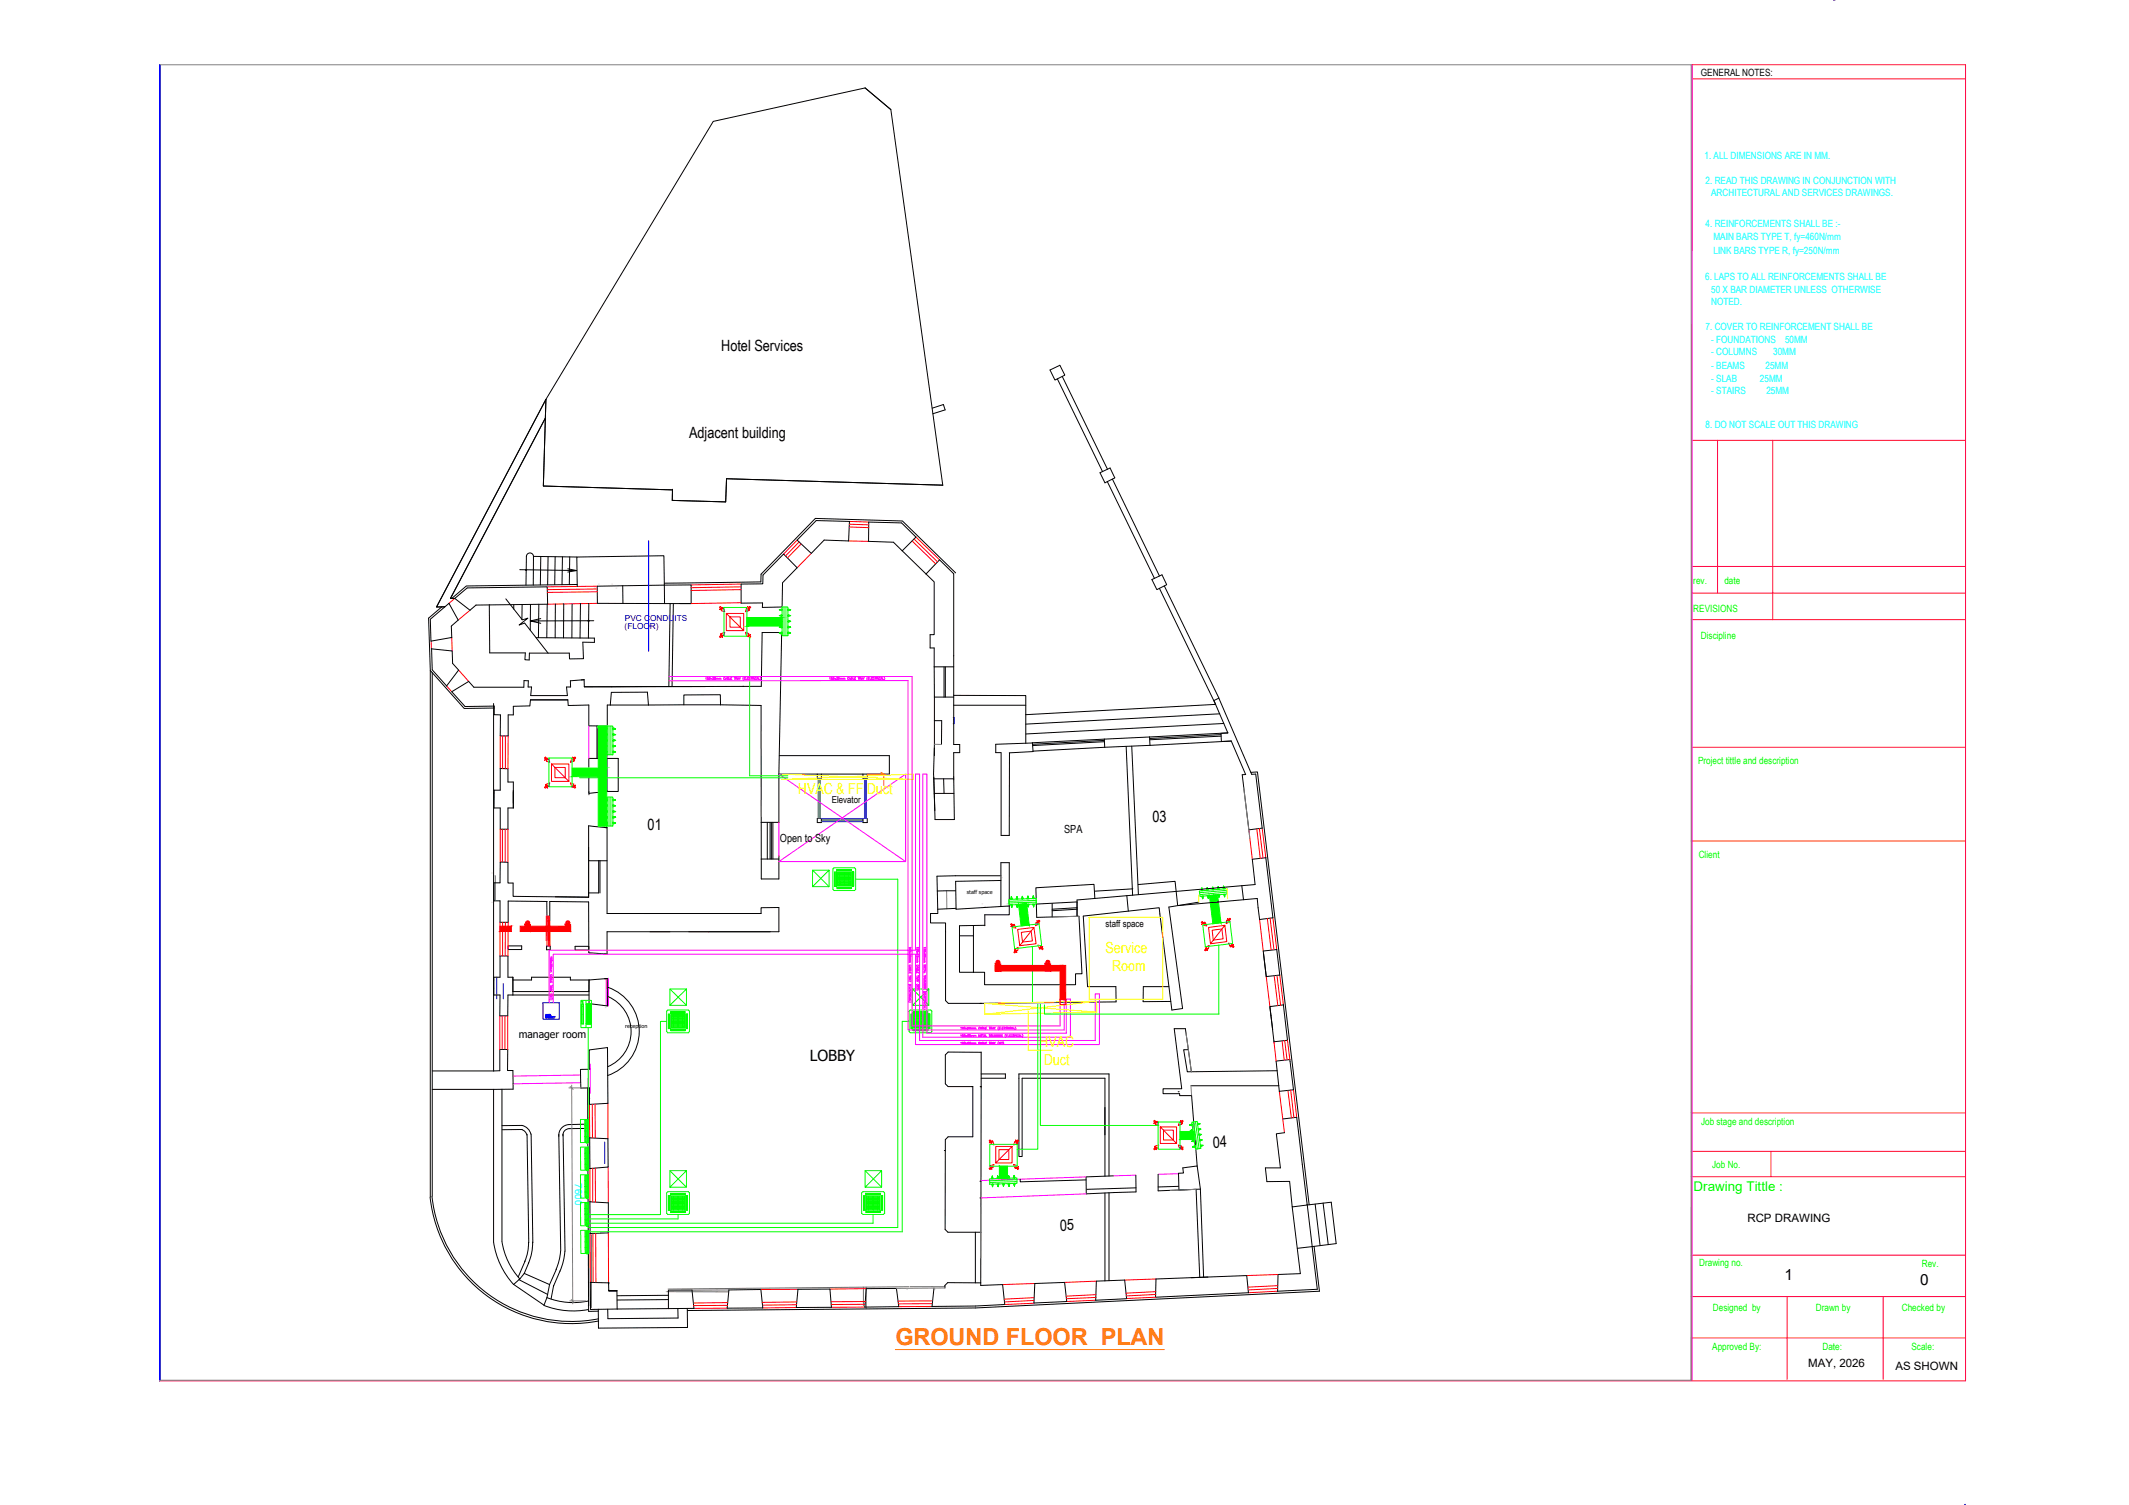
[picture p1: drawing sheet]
<svg xmlns="http://www.w3.org/2000/svg" width="420mm" height="297mm" viewBox="0 0 420 297" stroke-linecap="round" stroke-linejoin="round" font-family="sans-serif">
<defs><g id="words">
<text font-size="4.6" fill="#ff7f00" x="176.7" y="265.4">GROUND FLOOR PLAN</text>
<g font-size="3.1">
<text x="142.3" y="69.2">Hotel Services</text>
<text x="136" y="86.4">Adjacent building</text>
<text x="127.8" y="163.9">01</text>
<text x="227.4" y="162.2">03</text>
<text x="239.4" y="226.5" transform="rotate(-3 239.4 226.5)">04</text>
<text x="209.2" y="242.9" transform="rotate(-2 209.2 242.9)">05</text>
</g>
<g font-size="3" fill="#ff0">
<text x="157.5" y="156.8">HVAC &amp; FF Duct</text>
<text x="218.2" y="188.1">Service</text>
<text x="219.5" y="191.7">Room</text>
<text x="205.1" y="206.6">HVAC</text>
<text x="206" y="210.2">Duct</text>
</g>
<g font-size="3">
<text x="159.8" y="209.4">LOBBY</text>
<text x="352.2" y="252.6">1</text>
<text x="379" y="253.6">0</text>
</g>
<text font-size="2.6" fill="#0f0" x="334.2" y="235.1">Drawing Tittle :</text>
<g font-size="2.3">
<text x="344.8" y="241.1">RCP DRAWING</text>
<text x="356.8" y="269.8">MAY, 2026</text>
<text x="374.1" y="270.4">AS SHOWN</text>
</g>
<g font-size="2.2">
<text x="153.9" y="166.2">Open to Sky</text>
<text x="210" y="164.4">SPA</text>
</g>
<text font-size="2.1" x="102.4" y="204.9">manager room</text>
<text font-size="2" x="335.7" y="15.1">GENERAL NOTES:</text>
<g font-size="2" fill="#0ff">
<text x="336.4" y="31.3">1. ALL DIMENSIONS ARE IN MM.</text>
<text x="336.6" y="36.2">2. READ THIS DRAWING IN CONJUNCTION WITH</text>
<text x="337.7" y="38.7">ARCHITECTURAL AND SERVICES DRAWINGS.</text>
<text x="336.6" y="44.9">4. REINFORCEMENTS SHALL BE :-</text>
<text x="338.2" y="47.5">MAIN BARS TYPE T, fy=460N/mm</text>
<text x="338.2" y="50.2">LINK BARS TYPE R, fy=250N/mm</text>
<text x="336.5" y="55.3">6. LAPS TO ALL REINFORCEMENTS SHALL BE</text>
<text x="337.7" y="57.7">50 X BAR DIAMETER UNLESS OTHERWISE</text>
<text x="336.6" y="65.2">7. COVER TO REINFORCEMENT SHALL BE</text>
<text x="337.7" y="60.2">NOTED.</text>
<text x="337.7" y="67.6">- FOUNDATIONS</text>
<text x="337.7" y="70.1">- COLUMNS</text>
<text x="349.9" y="70.1">30MM</text>
<text x="352.3" y="67.6">50MM</text>
<text x="337.7" y="72.9">- BEAMS</text>
<text x="337.7" y="75.3">- SLAB</text>
<text x="337.7" y="77.8">- STAIRS</text>
<text x="347.3" y="75.3">25MM</text>
<text x="348.4" y="72.9">25MM</text>
<text x="348.6" y="77.8">25MM</text>
<text x="336.6" y="84.5">8. DO NOT SCALE OUT THIS DRAWING</text>
</g>
<g font-size="2" fill="#0f0">
<text x="334.2" y="115.2">rev.</text>
<text x="340.3" y="115.2">date</text>
<text x="334.2" y="120.8">REVISIONS</text>
<text x="335.7" y="126">Discipline</text>
<text x="335.1" y="150.7">Project tittle and description</text>
<text x="335.2" y="169.3">Client</text>
<text x="335.7" y="222.1">Job stage and description</text>
<text x="337.9" y="230.5">Job No.</text>
<text x="335.3" y="249.9">Drawing no.</text>
<text x="379.3" y="250">Rev.</text>
<text x="338" y="258.7">Designed by</text>
<text x="358.4" y="258.7">Drawn by</text>
<text x="375.3" y="258.7">Checked by</text>
<text x="337.9" y="266.4">Approved By:</text>
<text x="359.7" y="266.4">Date:</text>
<text x="377.2" y="266.4">Scale:</text>
</g>
<text font-size="2" fill="#00bfff" x="113.5" y="233.6" transform="rotate(90 113.5 233.6)">7600</text>
<g font-size="1.9">
<text x="164.2" y="158.5">Elevator</text>
<text x="218.2" y="183">staff space</text>
</g>
<g font-size="1.6" fill="#00f">
<text x="123.3" y="124.2">(FLOOR)</text>
<text x="123.3" y="122.5">PVC CONDUITS</text>
</g>
<g font-size="1.1">
<text x="190.8" y="176.5">staff space</text>
<text x="123.4" y="203">reception</text>
</g>
</g></defs>
<!-- layer: Exterior Walls_Pen_No__61 -->
<path d="M116.3 156.3v.5M97.7 172.8v4.7M251.4 205.4v.5M116.2 243.2v14.5M116.7 243.7v14.4M120.1 253.1v.3M131.6 254.9l12.2 .1M143.8 254.6l-11.9 .1M170.4 254v3.7M170.9 254v4.2M186.5 254l-54.6 .4" fill="none" stroke="#6a6a6a" stroke-width=".2"/>
<!-- layer: Exterior Walls -->
<path d="M97.7 172.8v4.7M194 178.4h4.9M197.8 173.2v5.3M116.2 243.2v14.5M141.6 254.4v.5M179.7 254h4.3" fill="none" stroke="#fff" stroke-width=".2"/>
<g fill="#fff" stroke="#fff" stroke-width=".2">
<path d="M131.9 254.4l9.7 .5h-10zM131.9 254.4l9.7 .5v-.5z"/>
<path d="M197.3 173.8l.5 4.7h-.5zM197.3 173.8l.5 4.7v-5.3z"/>
<path d="M179.1 254.5l4.9-.5 .6 .5zM179.1 254.5l4.9-.5h-4.3z"/>
<path d="M194.5 178.9l4.4-.5v.5zM194 178.4l.5 .5 4.4-.5z"/>
<path d="M97.2 172.3l.5 5.2-.5 .6zM97.2 172.3l.5 5.2v-4.7z"/>
<path d="M116.2 243.2l.5 .5v14.4zM116.2 243.2v14.5l.5 .4z"/>
</g>
<g fill="none" stroke="#dcdcdc" stroke-width=".2">
<path d="M97.2 172.3h.1M97.2 178.1h.1M97.7 177.5h.1M97.7 172.8h.1M194 178.4h.1M194.5 178.9h.1M197.3 173.8h.1M197.3 178.5h.1M197.8 178.5h.1M197.8 173.2h.1M198.9 178.4h.1M198.9 178.9h.1"/>
<path d="M116.2 243.2h.1M116.2 257.7h.1M116.7 258.1h.1M116.7 243.7h.1M131.6 254.9h.1M131.9 254.4h.1M141.6 254.9h.1M141.6 254.4h.1M179.1 254.5h.1M179.7 254h.1M184 254h.1M184.6 254.5h.1"/>
</g>
<!-- layer: ArchiCAD Doors_Pen_No__1_Pen_No__6 -->
<path d="M188.2 141.6v1.2M98 192.9v4.2M99.3 194.1v3M119.3 225.4v4.3" fill="none" stroke="#00f" stroke-width=".2"/>
<!-- layer: ArchiCAD Doors_Pen_No__1 -->
<path d="M117.5 116.1h4.3M188.3 141.6v1.2M119.6 193.1v5.8M116.1 211v4.6" fill="none" stroke="#fff" stroke-width=".2"/>
<g fill="#fff" stroke="#fff" stroke-width=".2">
<path d="M116.1 211h.4v5.8zM116.1 211v4.6l.4 1.2z"/>
<path d="M119.6 193.1h.5v4.5zM119.6 193.1v5.8l.5-1.3z"/>
<path d="M118.3 115.3h2.6l-3.4 .8zM117.5 116.1h4.3l-.9-.8z"/>
<path d="M188.2 141.6l.1 1.2zM188.2 141.6l.1 1.2z"/>
</g>
<g fill="none" stroke="#dcdcdc" stroke-width=".2">
<path d="M117.5 116.1h.1M118.3 115.3h.1M120.9 115.3h.1M121.8 116.1h.1M188.2 141.6h.1M188.2 142.8h.1M188.3 142.8h.1M188.3 141.6h.1M119.6 193.1h.1M119.6 198.9h.1M120.1 197.6h.1M120.1 193.1h.1"/>
<path d="M116.1 211h.1M116.1 215.6h.1M116.5 216.8h.1M116.5 211h.1"/>
</g>
<!-- layer: ArchiCAD Doors_Pen_No__1_Pen_No__95 -->
<path d="M119.6 193.1v5.4M120.1 193.1v5.4M116.1 211v3.7M116.5 210v5.8" fill="none" stroke="#f0f" stroke-width=".2"/>
<!-- layer: New_A_Doors_Pen_No__7 -->
<path d="M100.3 186.7h2.7v.7h-2.7zM107.9 186.7h.7v.8h-.7zM113.5 186.8h2.7v.7h-2.7z" fill="none" stroke="#000" stroke-width=".2"/>
<!-- layer: ArchiCAD Doors_Pen_No__1_Pen_No__44 -->
<path d="M188.2 153.4v.6" fill="none" stroke="#029e21" stroke-width=".2"/>
<!-- layer: New_0_Pen_No__7 -->
<g fill="none" stroke="#000" stroke-width=".2">
<path d="M170.7 17.4l5.1 4.2M207.2 73l2-.9 .9 1.9-1.9 1zM208.7 74.8l8.9 18.3M209.6 74.3l9 18.3M107.2 95.9l25.5 .8M132.7 98.8l10.5 .3M143.4 94.5l42.7 1.3M184 80.6l2.2-.8 .3 1.1-2.4 .8M217.1 93.3l2-.9 .9 1.9-1.9 1zM218.5 95l9.3 19.2M219.5 94.6l9.3 19.1M87.2 119.8l-2.6 2.2"/>
<path d="M92.2 116l-2.5 2.1 3.1 2.3 1.1-1M105.3 109.8l8.5 .1M113.9 115.4l-21.9 .3-2.8 2.4M150.2 114.9l-19.1 .2M154.3 119.8l-3.8 .1M178.1 108.7l4.7 4.6M188.2 113.2v33.7h1.2v1.6h-1.2l.1 13.3h-3.8l-.2-8.4M188.6 113.1l-10.5-10.3-17.2-.5-10.7 11M227.3 114.4l2-.9 1 1.9-2 1zM228.8 116.1l11.1 22.9-37.5 2.1M229.8 115.7l10.7 22.1M84.9 132.3v104"/>
<path d="M85 126.5l-.1-4.3 3.7-3.1 1.8 3.3-1.3 1.2 .1 2.2-4.1 .7M85.2 128.1l4 .4 .1 2.4 1.2 1.3-2.4 3.2-2.8-3.2zM85.3 132.8v103.3M97.4 138.9v72.5M105.8 125.9h11.5v.9l-2.3-.1 .1 3.3h-2.7v-1.1h-7.9l-.1 1.4-.8-.1 .1-1.3h-7.1M120.4 139.1l.3-2.4 7.1-.1 .2 2.5M127.6 135.5l-6.9 .1M128 139.1h-8.2v4.2M135 139.1v-1.9l7.2-.1v2M142.2 139.1h-14.2M142.2 139.1l8 .1v34.3h3.5v-4.6M146.8 135.5h.1"/>
<path d="M150.2 135.5l-34.9 .1v-1.4l-2.7 .2v1.2h-.8l.2 1.7h-7.3l.2-1.7h-.7l.1-1.2-.9-.1v1.3h-9.9l-1-1.1-3.3 2 2.6 2.9h5.7v1.7h1.3l-.1 4.1h1.6v-4.1h1v-1.7l3.3-.1 .1-1.2h7.4v1.1l4.1-.1v4.2M154.3 125.1h.1M154.3 124.8l-.6 28M183.6 127.9h.8v3.7M184.4 131.6v6M184.4 131.6h3.8M184.4 137.6l-.1 15.8M184.4 137.6h3.8M186.3 131.6v6M186.6 131.6v6M188.2 137.2l14.2 .1v3.8M188.2 139.2h14.2"/>
<path d="M97.5 156h1.2v-4.3h1.5v2.6h1.1v5.2h-1.1v4.2h-1.5v-4.2h-1.2M116.2 149.7v6.9l3.6-.4M118.2 149.7h.1M119.8 149.7h2.2v6.5h-2.2zM119.8 156.2l-.5 .1M153.7 152.8v9.5h-3.5M153.8 149.1h21.7v3.7h-21.8M161.3 152.8v.8h.8v-.8M170.3 152.8v.8h.9v-.8M184.3 153.4l.2 6.6M184.3 153.7h3.9M184.4 156.6h3.9"/>
<path d="M184.4 147.6v1.5M184.4 142.2h1.4v4.7M186.2 153.7l.1 2.9M202.4 141.1v5.6M203.8 146.6l-7.3 .3v1.6h1.1v16.4h1.6v-16.3M203.8 146.6l.1 1.7-4.7 .3M217.9 145.9l.1 1.6M217.9 145.9l-14.2 .7M217.9 146.1l-14.1 .8M217.9 146.4l-14.1 .8M218 147.5l-14.2 .8M222.3 147.3l1.2 29.4"/>
<path d="M223.4 147.3l1.3 29.3M226.9 145.5l-9 .4M226.9 145.5l15.4-.8h-1.3v1.6h2l-16.1 .8M226.9 145.5v1.6M226.9 147.1l-8.9 .4M240.7 140.9l-38.3 2M241 145l-14.1 .8M241 145.3l-14.1 .7M241.5 142.8l-39.1 2.1M245.8 152.9h-.6M247 152.8h.8l1.3 10.6M97.5 174.2h1.2v-4.1l1.5 .1v4.1h1.1v2.6l14.9 .2"/>
<path d="M97.5 177.8h1.2v4.2h1.6v-4.2l7.7 .1M107.9 177.9l.1 3.9M109.6 177l6.6 .1M116.2 169.9h2v6.3h-2M118.4 169.9v6.3M119.3 163.3l.5 .1M119.8 163.4l-3.6-.4v14.1M119.8 163.4v16.9h30.4v-1.1l3.5-.1v4.8h-33.9v4.4M150.2 169.5h3.5M151.4 162.3v7.2M152 162.3v7.2M152.2 162.3v7.2"/>
<path d="M152.5 162.3v7.2M161.3 161.5h.8v.8h-.8zM170.2 161.5h.8M170.3 161.5v.8h.9v-.8M188.6 175.8l-3.6 .1M188.7 179.3l-3.7 .2M197.5 172.8l-12.6 .1 .2 7.4h-1.5M197.5 173.8l-8.9 .1 .1 5.6 10.5-.7v-8.5h-1.7v8.6M216.1 177.3l-.2-2.8-11.5 .7 .2 5.9M223.6 175.4l-7.6 .5M232.5 178.7l15.6-1.4 .5 4.2M245.1 174.8l.3 2.8"/>
<path d="M247.1 169.6l.6 5-35.1 3M249.8 169.3l1.4 11.8M97.4 193.4h.1M97.4 195h.1M97.5 192.9h1.2v-4.2h1.5v4.2h1M97.5 196.4h1.2l-.1 4.1h1.6v-4.1h16M101.2 192.9v3.5M101.2 192.9v2.8h15v-2.3M101.2 193.4h3.7v-.5h7.7v.5h3.6M108.2 181.8h.3v-3.9l7.7 .1v10l3.6 .3M119.3 188.3h.5M119.8 193.1l.1 5.4-3.7-.4v-4.7"/>
<path d="M119.8 193.1l-.5 .1M119.8 193.1l-3.6 .3M120 194.9a9.2 9.2 0 0 1 6.2 8.7 9.2 9.2 0 0 1-6.3 8.7M120 196.7a7.5 7.5 0 0 1 4.5 7 7.5 7.5 0 0 1-4.6 6.8M186.6 183.9v13.6l.6 .5h6.5M249.3 187.7l.6 5M250.6 198.8l.6 4.4M252 187.4l.6 5M253.3 198.3l.8 7-2.7 .3-.8-6.9M85.3 211.4l13.3-.1v-4.2h1.6v4.2h1l.1 3.7h-3.9v30.1M85.3 215h12.2M99.1 215v30"/>
<path d="M116 214.7l.2 44.1h1.9M120 217.8l-.1-11-3.6 .4v3.8l-1.7 .1v3.7l1.7-.1v3.3M192 214.5h.1M192 214.5v9.9h-4.9l-.5 .5-.1 17.8 .6 .5h6.5M193.6 214.5h.1M193.6 214.5v21.9M193.6 207.7l-6.5-.1-.5 .6v5.7l.5 .6h4.9M193.6 207.6v7M193.6 212h4.8v.8h-4.8M218.9 212h-17.8v16.3h.6v-15.5h16.4M251.8 209.4l2.8-.3 .7 6-2.8 .3zM84.9 236.3a28 28 0 0 0 33.2 24.4"/>
<path d="M85.2 236.1a27.7 27.7 0 0 0 32.9 24.2M99.1 222.2l3.9-.1a2.26 2.26 0 0 1 1.8 1.7M102.9 222.9a1.46 1.46 0 0 1 1.1 1.1M103.1 222.9l-4 .1M104 223.9l.4 21.4M104.8 223.8l.4 21.5M110.3 223.9l.4 23M111.1 223.9l.4 23-.3 1.8-.7 2.2M112.3 222.8a1.29 1.29 0 0 0-1.2 1.4M116 221.9l-3.7 .1a2.1 2.1 0 0 0-2 2.3M116 222.7l-3.7 .1M116.4 224.6v6"/>
<path d="M116.4 237.2l.1 6.3M120 224.7v5.6M120.1 237.4v5.9M186.6 227.1h.1M193.6 233.1h.1M193.6 236.4h.1M193.6 236.4l-.1 17.3 4.4-.2 .4 4-5.8 .3-8.6 .1M219.8 232.1l-5.5 .2M219.9 235.4l-5.5 .2M224.2 235.2l-4.4 .2M224.2 234.4l-9.7 .3M232.6 234.1l-4 .2"/>
<path d="M233.4 230.5l2.9-.4 .6 4.6-4.2 .2-.1-3.3 1-.1zM236.1 234.7l-7.5 .3M253.2 220.9l2.7-.4 .3 2.8M255 238.2l1.6 13.2-4.4 .1-.1 3.3 7.9-.3-1-8.5-3 .4M257 229.8l1 8-3 .4-.5-5h-4.5l-.3-2.7M258 237.7l1 8.2M259.5 237.7l1 8.1M261.1 237.4l1 8.3M262.7 237.3l1 8.1M97.4 245.1a15.9 15.9 0 0 0 4 8.4M99.1 245a14.2 14.2 0 0 0 3.5 7.4M101.3 253.5l6.1 4.1 .6-1.5 .5-2.6"/>
<path d="M102.4 252.6l5.7 2.9M103.5 251.3l-.9 1.1-1.2 1.1M103.5 251.3l5 2.2M103.6 248.9l-1.3 3.1M104.3 245.2l-.1 1.7-.7 2.1M104.4 249.2l-.9 2.1M105.1 245.1l-.2 2.5-.6 1.8M107.4 257.7a15.9 15.9 0 0 0 8.7 .8M108 256.1a14.2 14.2 0 0 0 8.1 .7M109.3 253.7l-.5 2.7M109.8 250.5l-1.3 3M110.5 250.8l-1.3 3.1"/>
<path d="M110.6 246.9l-.3 1.9-.6 1.8M116.5 253.1v5.3l20.4-.2M120.1 253.2v1.6h1.7M133.8 258.3v1.8l-13.8 .2-.1-1.9M135.6 258.3l.1 3.7-17.6 .1v-3.7M136.6 254.6l-4.7 .1M150.2 254.5l-6.4 .1M150.5 258.1l-7 .1M163.8 254.4l-6.3 .1M164.1 258l-7 .1M176.9 254.3h-6M177.4 257.9l-6.7 .1"/>
<path d="M192.5 243.2v10M193.5 253.2h-6.5l-.5 .5v.5M204.2 253.3l5.9-.2 .4 3.8-6.5 .3zM216.4 252.9l5.6-.3 .3 3.7-6.1 .3zM228.1 252.4l17.9-.6 .4 3.3-18.4 .9zM260.4 254.8l-67.9 3.3-56.8 .6"/>
</g>
<!-- layer: New_0_Pen_No__1 -->
<g fill="none" stroke="#f00" stroke-width=".2">
<path d="M98.7 145.2v6.5M99.2 145.2v6.5M99.7 145.2v6.5M100.3 145.2l-.1 6.5M98.7 163.7v6.4M99.1 163.7v6.4M99.7 163.7v6.5M100.2 163.7v6.5M116.2 169.9v6.3M246.5 163.8l.6 5.8M248 163.6l.7 5.8M248.5 163.5l.8 5.8"/>
<path d="M249.1 163.4l.7 5.9M98.7 182v6.7M99.2 182v6.7M99.7 182v6.7M100.3 182l-.1 6.7M107.8 180.8v4.8M108 181.8v4.9M108.1 180.8l.1 4.8M108.2 180.8v4.8M108.2 181.8l.1 4.9M108.3 181.8l.1 4.9M108.4 180.8v4.8"/>
<path d="M108.5 181.8v4.9M128.3 183.9h3.9M135.9 183.9h3.9M248.6 181.5l.7 6.2M249.9 192.7l.7 6M250.1 181.3l.8 6.2M250.7 181.2l.7 6.3M251.2 181.1l.8 6.3M251.5 192.6l.7 5.9M252 192.5l.7 5.9M252.6 192.4l.7 5.9M98.6 200.5v6.6"/>
<path d="M99.1 200.5v6.6M99.7 200.5v6.6M100.2 200.5v6.6M116.3 218l.1 6.6M116.9 218v6.6M117.4 217.9l.1 6.7M120 217.8v6.9M251.4 205.6l.4 3.8M253 205.4l.4 3.9M253.5 205.4l.5 3.8M254.1 205.3l.5 3.8M254.2 215.2l.6 5.4"/>
<path d="M254.7 215.1l.7 5.5M116.4 230.6v6.6M117 230.6v6.6M117.5 230.5v6.8M120 230.3l.1 7.1M116.5 243.5v9.6M117 243.5l.1 9.6M117.6 243.4v9.7M120.1 243.3v9.9M143.5 258.2h-6.6M143.6 257.6l-6.7 .1M143.6 257.1l-6.8 .1"/>
<path d="M157.1 258.1h-6.6M157.2 257.5l-6.7 .1M157.2 257h-6.8M157.5 254.5h-7.3M170.7 258h-6.6M170.7 257.4l-6.7 .1M170.8 256.9h-6.8M170.9 254.3l-7.1 .1M183.9 257.9h-6.5M184 257.3h-6.7M184 256.8h-6.8M204 256.7l-5.8 .3"/>
<path d="M204 257.2l-5.7 .3M204.1 256.1l-5.9 .3M204.2 253.3l-6.3 .2M216.2 256.6l-5.7 .3M216.3 255.5l-5.9 .3M216.3 256.1l-5.9 .2M216.4 252.9l-6.3 .2M228 256l-5.7 .3M228.1 255.5l-5.8 .3M228.1 254.9l-5.9 .3M228.1 252.4l-6.1 .2M252.1 254.8l-5.7 .3"/>
<path d="M252.1 254.3l-5.8 .3M252.2 253.7l-5.9 .3M252.2 251.5l-6.2 .3"/>
</g>
<!-- layer: New_0_Pen_No__6 -->
<path d="M116.2 143.3v6.4M119.8 143.3v6.4M153.7 152.8l25 17.3v-17.3l-25 17.3h25M153.7 162.3v6.7M114.6 212.2l-13.4 .2M114.6 213.7l-13.3 .2M214.3 232.3l-20.7 .7M214.4 235.6l-20.8 .8M224.2 231.9l-4.4 .2M232.6 231.6l-4 .2" fill="none" stroke="#f0f" stroke-width=".2"/>
<!-- layer: New_Layer1_Pen_No__7 -->
<g fill="none" stroke="#000" stroke-width=".2">
<path d="M107.7 78.8l-21.6 41h1.7h-1.7l21.6-41 33.1-54.8 29.9-6.6 5.1 4.2 10.3 74.2-42.7-1.3M107.7 78.8l-.5 17.1 25.5 .8v2.1M107.7 78.8l-.5 17.1M107.6 82.5l-18.7 35.6h.8M132.7 96.6v2.2M143.4 94.5l-.2 4.6-10.5-.3M143.4 94.5l-.2 4.6M92.2 116l15.8-.2 .1 3.5-14.2 .1M96.6 119.3v9.6M99.8 118.2l3.3 4.1 1.1-.3-1.8 1.4 1.1-.4 4.7 5.9M101.4 119.3v.9M102.6 112.4l11.2 .2-1.7 .3"/>
<path d="M103 119.3v3M103.8 115.5l.1-5.7a.7 .7 0 0 1 .7-.7 .7 .7 0 0 1 .7 .7l-.1 5.7M104.7 119.3l-.1 5.1M106.3 119.3v6.6M106.7 109.9l-.1 5.5M108 119.3l-.1 6.6M108.2 109.9l-.1 5.5M109.6 109.9l-.1 5.5M109.6 119.2v6.7M111 109.9l-.1 5.5M111.3 119.2l-.1 6.7M112.1 112.3l1.7 .3"/>
<path d="M112.4 109.9v5.5M112.9 119.2v6.7M114.6 119.1l-.1 6.8M116.2 119.1l-.1 6.8M117.9 115.7l13.2-.2v3.6h-13.2zM122.9 115.6v3.4M131.1 115.5l5.3-.1v3.7M131.1 115.5l-.1-5.8-17.2 .2 .1 5.8M131.1 119.1h5.3h-2.2M132.2 119.1l-.2 16.4M132.9 119.1l-.3 16.4M150.2 113.3v1.6"/>
<path d="M154.3 119.8l.1-4.8 2.9-2.9-2.7-2.8-4 4.2-.1 1.7-4.2 .1v3.7h4.2v.9M161.1 102.7l6.5 .2-.1 3.9-4.9-.2-2.5 2.6-2.8-2.6zM171.5 103l6.4 .2 2.9 2.8-2.7 2.7-1.8-1.7-4.9-.2zM188.2 113.2l-2.8-2.7-2.6 2.8 1.6 1.6v10.4h-.8v2.6M84.6 122l.3 10.3 6.7 7.5 5.9-.1M106.7 122.1l-2.1 .5M117.2 122.5l-12.6 .1 2.1 .4M154.3 125.4v-.6h-3.9l-.2 10.7M97.5 156v3.5M116.2 149.7h3.6M116.2 143.3h3.6M242.3 144.7l-2.7-6.4 .9-.5 6.5 15"/>
<path d="M243 146.3l2.8 6.6M245.2 152.9l1.3 10.9 2.6-.4M246.8 152.4h1.4l10.2 85.4M97.5 174.2v3.6M249.8 169.3l-2.7 .3M97.5 192.9v3.5M251.2 181.1l-2.6 .4M252 187.4l-2.7 .3M252.6 192.4l-2.7 .3M253.3 198.3l-2.7 .4M120 217.8l-3.7 .2M116.4 224.6l3.6 .1"/>
<path d="M116.4 237.2l3.7 .2M120 230.3l-3.6 .3M214.3 232.3l.1 3.3M256.2 223.3l.8 6.5M262.7 237.3l-4.7 .5M116.5 253.1l3.6 .1M120.1 243.3l-3.6 .2M121.8 254.8v3.6M131.9 254.7v3.6M131.9 256.5l-10.1 .1M131.9 255.7h-10.1M136.6 254.6l.3 3.6"/>
<path d="M143.8 254.6l-.3 3.6M150.2 254.5l.3 3.6M157.5 254.5l-.4 3.6M163.8 254.4l.3 3.6M170.9 254.3l-.2 3.7M176.9 254.3l.5 3.6M184.3 254.2l-.4 3.7M259.3 246l1.1 8.8M263.7 245.4l-4.7 .6"/>
<circle cx="103.8" cy="112.5" r=".11"/>
<circle cx="116.1" cy="122.5" r=".11"/>
</g>
<!-- layer: New_Layer1_Pen_No__1 -->
<g fill="none" stroke="#f00" stroke-width=".2">
<path d="M89.7 118.1l-1.1 1M117.9 115.7l-9.9 .1M117.9 116.2l-9.9 .2M117.9 119.1l-9.8 .2M117.9 116.8l-9.9 .1M146.3 115.3l-9.9 .1M146.3 115.8l-9.9 .2M146.3 116.4l-9.9 .1M146.3 119l-9.9 .1M157.3 106.6l-2.7 2.7M157.7 107l-2.7 2.7M158.1 107.4l-2.7 2.7"/>
<path d="M160.1 109.2l-2.8 2.9M167.5 106.8h3.9M167.6 103.5l3.9 .1M167.6 104l3.9 .1M167.6 102.9l3.9 .1M180 106.8l4.7 4.5M180.4 106.4l4.6 4.5M180.8 106l4.6 4.5M85.1 126.5v1.6M88.1 135.4l1.1 1.1M89.2 125.8v2.7M90.5 132.2l2 2.3"/>
<path d="M92.8 120.4l-2.4 2M252.5 215.4l1 8.2M255.3 215.1l.6 5.4"/>
</g>
<!-- layer: New_0_Pen_No__142 -->
<path d="M161.5 153.6v7.9M161.6 153.6v7.9M161.8 153.6v7.9M170.6 153.6v7.9M170.8 153.6v7.9M171 153.6v7.9M162.1 161.8h8.2M162.1 162h8.2M162.1 161.5h9.1M162.1 162.2h8.2" fill="none" stroke="#007ca5" stroke-width=".2"/>
<!-- layer: New_New_0_Pen_No__7_Pen_No__7 -->
<g fill="none" stroke="#000" stroke-width=".2">
<path d="M117.8 143.3v6.4M118 143.3v6.4M118.2 169.9h1.6M199.2 178.9v1.7h-4.9M204.5 178.4l8.1-.4v2.8l-8 .3M207.6 178.3v2.7M212.6 177.6v3.2h.3l.6 11.4h-1.2v2.2h-18v-2.5h-2.2M212.6 179.5l-5 .2M212.6 179.2l-5 .3M222.4 176.8l.3 3M224.6 174.6l7.3-.7 .5 4.8M236.6 178.1l-5.9 .9 2.7 20.1-2.1 .2-2.5-20.1-15 1.6 .8 13.9h5.6l.1 3-26.9 .3"/>
<path d="M183.6 180.3v1.9h3v1.8M189.4 184.7h2.7M192.1 182.8v9.1M194.4 182.6l-5 .1v9.2h2.7M194.4 180.6v2.1M230.7 194.7h-5.1v3h5.5M218.1 218.6v5.4M218.9 212v20.1M232.7 215.5h.1M234.5 207.2l.6 4.3M235 214.3h17.4M252.1 211.3l-17.8 .2-.7-4.3h.9l-.6-4.2h-2.2l1.5 11.9h-3.7v1h3.3v.3h2.4l1.1 13.9"/>
<path d="M201.3 232.7v.6l13-.4M218.1 235.5v17.3M218.9 235.4v17.4M224.2 231.9v3.3M228.6 231.8v3.2M236.1 234.7l.7 17.4M236.9 234.7l.6 17.4M253.5 223.6l-1.6 .2 .8 6.7h-3"/>
</g>
<!-- layer: New_0_Pen_No__8 -->
<path d="M245.4 155.5l1.3 10.2M193.5 238.4v9.8" fill="none" stroke="#808080" stroke-width=".2"/>
<!-- layer: New_0 -->
<path d="M171.2 152.8h3.2v2.2M173.9 152.4l1.1 .7" fill="none" stroke="#ff7f00" stroke-width=".2"/>
<!-- layer: New_Vports_Pen_No__7 -->
<path d="M218.1 212.8v19.4M120.1 254.6v.2h1.7h-1.7zM120.1 253.3v-.1v.1" fill="none" stroke="#000" stroke-width=".2"/>
<!-- layer: New_Text_Pen_No__30 -->
<path d="M176.7 266.4h53.1" fill="none" stroke="#ff7f00" stroke-width=".2"/>
<!-- layer: Fills_Pen_No__49_Pen_No__16 -->
<path d="M31.5 12.8h302.3v259.6h-302.3M184.4 146.9h1.4M186.8 175.8l.1 3.6M197.5 172.8v1M235 214.3l.2 1.9M186.5 254.2l-9.6 .1" fill="none" stroke="#808080" stroke-width=".2"/>
<!-- layer: FURNITURE_Pen_No__88 -->
<path d="M150.2 157.9v3.2M150.2 144.4v3.3" fill="none" stroke="#808080" stroke-width=".2"/>
<!-- layer: FURNITURE_Pen_No__95 -->
<path d="M212.9 180.8l-5.1 .2M112.3 214.7h3.1M112.8 214.2l.2 43.1M234.1 203.9l1 7.6M236.1 234.7l-5.2 .2M112.4 256.8h3.2" fill="none" stroke="#808080" stroke-width=".2"/>
<!-- layer: 0 -->
<path d="M112.5 214.5l.6 .5M112.7 256.5l.6 .5" fill="none" stroke="#808080" stroke-width=".2"/>
<!-- layer: CONDUITS -->
<path d="M128 106.7v21.8" fill="none" stroke="#00f" stroke-width=".2"/>
<!-- layer: M-DIFF -->
<g fill="none" stroke="#f00" stroke-width=".2">
<path d="M142 119.8l.2-.1 .2 .2-.1 .1 .4-.1-.2 .2 .2 .1 .1-.1 .2 .6-.7-.2 .2-.1-.1-.1 .1-.1-.5 .1 .2-.2zM147.5 119.7l.2 .2 .3-.2 .2 .1-.3 .3-.1-.1 .2 .4-.3-.1 .1 .2-.7 .2 .2-.6 .4 .1zM142.2 125.1l.2 .2 .1-.1-.2-.1 .7-.3-.2 .7-.3-.1 .1 .4-.2-.2-.2 .3-.2-.2 .2-.3 .1 .1zM143.3 121.1h3.5v3.4h-3.5v-3.4l3.5 3.4M144.1 121.8h2v2h-2zM147.1 124.8l.7 .3-.1 .2h.4l-.2 .1 .3 .3-.2 .2-.3-.3 .1-.1-.4 .1 .2-.1-.1-.2-.2 .2zM107.4 149.6l.3-.2 .2 .2-.1 .1 .4-.1-.2 .2h.3l.2 .7-.7-.3 .2-.3-.5 .1 .2-.2zM107.7 154.8l.2 .2 .1-.1-.2-.1 .7-.3-.2 .7-.2-.1-.1 .1v-.1l.1 .4-.2-.1-.2 .2-.3-.2 .3-.2h.1zM108.8 150.8h3.5v3.4h-3.5v-3.4l3.5 3.4M109.5 151.5h2v2h-2zM112.6 154.5l.7 .3-.2 .1 .1 .1v.1l.4-.1-.2 .2 .2 .2-.1 .2-.3-.2 .1-.2-.4 .2 .2-.2-.2-.1-.1 .1zM113 149.4l.2 .2 .3-.2 .1 .2-.2 .2-.1-.1 .1 .5-.2-.2-.1 .1 .2 .1-.7 .3 .2-.7 .4 .1z"/>
<path d="M199.6 182.3l.2 .2-.1 .1 .5-.2-.2 .2 .1 .1 .1-.2 .3 .7-.7-.2 .1-.3-.4 .2 .1-.2-.2-.2zM200.2 187.4l.2 .1 .1-.1-.2-.1 .7-.3-.2 .7-.3-.1 .2 .4-.3-.2-.1 .3-.2-.1 .3-.3zM201.5 184l2-.2 .3 1.9-2 .2zM204 183l-2.7 3.6 3.2-.3-.5-3.3-3.2 .4 .5 3.2M204.6 181.7l.3 .2 .1-.3 .2 .2-.2 .2-.1-.1 .2 .4-.2-.1-.1 .1 .2 .1-.7 .3 .2-.7 .3 .1zM204.8 186.5l.7 .2-.1 .3 .4-.1-.2 .1 .3 .2-.2 .3-.2-.3h.1l-.5 .1 .2-.2-.1-.1-.1 .2zM237.2 181.9l.2 .3 .4-.2-.2 .2 .1 .1 .2-.2 .3 .7-.7-.2 .1-.3-.4 .2 .1-.3-.2-.1zM237.9 186.9l.1 .2 .1-.1-.1-.1 .6-.3-.1 .7-.4-.1 .2 .4-.2-.1-.2 .2-.2-.2 .2-.2 .1 .1zM239.2 183.6l1.9-.3 .3 2-2 .2zM241.7 182.6l-2.8 3.7 3.2-.5-.4-3.2-3.2 .4 .4 3.3M242.3 181.3l.2 .2 .2-.3 .2 .2-.2 .2-.1-.1 .1 .4-.1-.1-.1 .1 .1 .1-.6 .3 .1-.7 .3 .1zM242.4 186.1l.7 .2-.1 .3 .4-.2-.1 .2 .2 .2-.1 .2-.3-.2 .1-.1-.4 .2 .2-.2-.1-.1-.2 .2z"/>
<path d="M195.2 225.1l.2-.1 .2 .2-.1 .1 .4-.1-.2 .1 .1 .1 .2-.1 .2 .7-.7-.2 .2-.4-.5 .2 .2-.2zM195.4 230.1l.2 .2 .1-.1-.2-.2 .7-.2-.2 .7-.3-.1v.4l-.1-.2-.2 .2-.2-.2 .2-.2 .1 .1zM197.1 226.9h2v2h-2zM199.7 226.3v3.2h-3.2v-3.2h3.2l-3.2 3.2M200 229.8l.7 .2-.1 .4 .4-.1-.2 .1 .2 .2-.1 .2-.2-.2v-.1l-.4 .1 .2-.1-.1-.2-.1 .2zM200.4 225l.3 .2 .2-.2 .1 .1-.2 .3-.1-.1 .1 .4-.1-.2-.1 .1 .1 .2-.7 .2 .3-.7 .3 .1zM227.8 221.1l.3 .2-.1 .1 .4-.1-.2 .2 .3-.1 .2 .7-.7-.2 .1-.3-.4 .1 .2-.2-.2-.2zM227.9 226.2l.1 .2 .1-.1-.1-.1 .7-.2-.2 .6-.4-.1 .2 .4-.2-.2-.3 .2-.1-.1 .2-.2 .1 .1zM229 222.4h3.2v3.3h-3.2v-3.3l3.2 3.3M229.6 223.1h2v1.9h-2zM232.5 226l.7 .2-.2 .3 .5-.1-.2 .2 .2 .2-.2 .1-.2-.2h.1l-.4 .1 .2-.2-.1-.1-.2 .1zM233 221.1l.1 .2 .2-.2 .2 .2-.2 .2-.1-.1 .1 .4-.1-.1h-.2l.2 .2-.7 .2 .2-.7 .3 .2z"/>
</g>
<!-- layer: conde -->
<g fill="none" stroke="#0f0" stroke-width=".2">
<path d="M142.9 119.9h4.5v5.7h-4.5zM154.3 119.8h1.2v5.7h-1.2zM154.7 119.8v5.7M155.1 119.8v5.7M148 125.7v27.4h7.5M108.3 149.6h4.6v5.7h-4.6zM114.3 153.5h41.2M119.8 157.3h1.1v5.7h-1.1zM119.8 143.3h1.1v5.7h-1.1zM120.2 143.3v5.7M120.2 157.3v5.7M120.6 143.3v5.7"/>
<path d="M120.6 157.3v5.7M160.4 171.7l3.2 3.3M163.6 171.7v3.3h-3.2v-3.3h3.2l-3.2 3.3M164.4 171.5l.2-.2h4.1l.2 .2v4l-.2 .3h-4.1l-.2-.3zM164.7 172l.1 3zM165 172l.1 3zM165.1 175.1l3 .1zM165.1 175.3l3 .1zM165.1 171.8l3 .1zM165.1 171.6l3 .1zM165.3 172.2h2.7v2.6h-2.7zM165.3 172.3h2.7"/>
<path d="M165.3 172.4h2.7M165.3 172.5h2.7M165.3 172.6h2.7M165.3 172.7h2.7M165.3 172.8h2.7M165.3 172.9h2.7M165.3 173.1h2.7M165.3 173.2h2.7M165.3 173.3h2.7M165.3 173.4h2.7M165.3 173.5h2.7M165.3 173.6h2.7"/>
<path d="M165.3 173.7h2.7M165.3 173.9h2.7M165.3 174.1h2.7M165.3 174.2h2.7M165.3 174.3h2.7M165.3 174.4h2.7M165.3 174.5h2.7M165.3 174.6h2.7M165.3 174.8h2.7M165.7 172.2v2.6M166.6 172.2v2.6M167.5 172.2v2.6"/>
<path d="M168.2 172l.1 3zM168.4 172l.1 3zM168.9 173.5h8.3v68.8h-61.2M199.1 177.5l5.4-.2v1.1l-5.4 .2zM204.5 177.7l-5.4 .2M204.5 178.1l-5.4 .1M236.7 175.9l5.4-.5 .1 1-5.4 .5zM242.1 175.7l-5.4 .5M242.1 176.1l-5.3 .5M114.7 198.2h.4v3.9h-.4zM114.7 198.3h.1M114.8 198.2v3.9"/>
<path d="M114.8 197.7l.1 .1zM115 198.7h.1M115 198.2v3.9M115.1 198h.1M115.1 197.9h.1M115.1 197.8h.1M115.1 197.7h.1M115.7 197.4v5.4h-1l-.1-5.3h2.1v5.3h-1M115.7 198.2h.9v3.9h-.9zM115.8 198.5v-.3v1.8M115.8 198.5l.1 1.5M115.8 200v2.1v-.3"/>
<path d="M115.8 198.8h.1M115.8 198.9h.1M115.8 199.4h.1M115.8 199.5h.1M115.9 198.2h.1M115.9 198.2v3.9M115.9 200l-.1 1.8M115.9 198.2v.3M116 198.2h.1M116 198.8h.1M116 198.9h.1M116 198.2v.3"/>
<path d="M116 198.2v3.9M116 199.4h.1M116 199.5h.1M116.1 198.2h.1M116.1 198.2v3.9M116.1 198.8h.1M116.1 198.9h.1M116.1 199.4h.1M116.1 199.5h.1M116.2 198.2h.1M116.2 198.2v3.9M116.2 198.2l-.1 3.9"/>
<path d="M116.2 198.2v3.9zM116.2 198.8h.1M116.2 198.9h.1M116.2 199.4h.1M116.2 199.5h.1M116.3 198.2h.1M116.3 198.2v3.9M116.3 198.2v.3M116.4 198.2h.1M116.4 199.9v-1.7v1.7M116.4 199.9v2.2v-2.2M116.4 198.8h.1"/>
<path d="M116.4 198.9h.1M116.4 199.4h.1M116.4 199.5h.1M116.5 198.2h.1M116.5 198.2l-.1 .3M116.5 198.2v3.9M116.5 198.2v3.9zM116.5 198.8h.1M116.5 198.9h.1M116.5 199.4h.1M116.5 199.5h.1M116.6 198.2h.1"/>
<path d="M116.6 198.2v3.9M116.6 198.2v.3M131.6 199.6l.2-.3h4l.3 .3v4l-.3 .2h-4l-.2-.2zM132.2 195.2l3.3 3.2M132.3 199.9l3 .1zM132.3 199.7l3 .1zM135.5 195.2v3.2h-3.3v-3.2h3.3l-3.3 3.2M179.4 199.6l.2-.3h4.1l.2 .3v4l-.2 .2h-4.1l-.2-.2zM180.1 195.2l3.2 3.2M180.2 199.9l2.9 .1zM180.2 199.7l2.9 .1zM183.3 195.2v3.2h-3.2v-3.2h3.2l-3.2 3.2"/>
<path d="M199.7 183l5.4-.7 .5 4.3-5.4 .6zM203.8 186.9v10.8M204.8 198.2v28.6h-4.1M205.3 198.2v23.9h23.4M237.4 182.5l5.3-.6 .5 4.3-5.3 .7zM240.5 186.5v13.7h-34.4v-1.9M114.7 202h.1M114.7 200.2h.1M115 200.2h.1M115.8 200.8h.1M115.8 201.3h.1M115.8 200.2h.1"/>
<path d="M115.8 200.1h.1M115.8 200.7h.1M115.9 202.1h.1M115.9 201.8v.3M116 202.1h.1M116 200.8h.1M116 201.3h.1M116 201.8v.3M116 200.2h.1M116 200.1h.1M116 200.7h.1M116.1 202.1h.1"/>
<path d="M116.1 202.8v18.1M116.1 200.8h.1M116.1 201.3h.1M116.1 200.2h.1M116.1 200.1h.1M116.1 200.7h.1M116.2 202.1h.1M116.2 200.8h.1M116.2 201.3h.1M116.2 200.2h.1M116.2 200.1h.1M116.2 200.7h.1"/>
<path d="M116.3 202.1h.1M116.3 201.8v.3M116.4 202.1h.1M116.4 201.8l.1 .3M116.4 200.8h.1M116.4 201.3h.1M116.4 200.2h.1M116.4 200.1h.1M116.4 200.7h.1M116.5 202.1h.1M116.5 200.8h.1M116.5 201.3h.1"/>
<path d="M116.5 200.2h.1M116.5 200.1h.1M116.5 200.7h.1M116.6 202.1h.1M116.6 201.8v.3M131.6 201.6h-1.3v38.1h-14.3M131.9 200.1l.1 2.9zM132.1 200.1h.1v2.9h-.1zM132.3 203.2h3zM132.3 203.4l3 .1zM132.5 200.2h2.7v2.7h-2.7zM132.5 200.3h2.7"/>
<path d="M132.5 200.4h2.7M132.5 200.6h2.7M132.5 200.7h2.7M132.5 200.8h2.7M132.5 200.9h2.7M132.5 201h2.7M132.5 201.1h2.7M132.5 201.3h2.7M132.5 201.5h2.7M132.5 201.6h2.7M132.5 201.7h2.7M132.5 201.8h2.7"/>
<path d="M132.5 201.9h2.7M132.5 202h2.7M132.5 202.1h2.7M132.5 202.3h2.7M132.5 202.4h2.7M132.5 202.5h2.7M132.5 202.6h2.7M132.5 202.7h2.7M132.5 202.8h2.7M132.9 200.2v2.7M133.8 200.2v2.7M134.7 200.2v2.7"/>
<path d="M135.4 200.1l.1 2.9zM135.6 200.1l.1 2.9zM179.4 201.6h-1.3v41.5h-62.1M179.7 200.1h.2v2.9h-.2zM180 200.1l.1 2.9zM180.2 203.2h2.9zM180.2 203.4l2.9 .1zM180.3 200.2h2.7v2.7h-2.7zM180.3 200.3h2.7M180.3 200.4h2.7M180.3 200.6h2.7M180.3 200.7h2.7"/>
<path d="M180.3 200.8h2.7M180.3 200.9h2.7M180.3 201h2.7M180.3 201.1h2.7M180.3 201.3h2.7M180.3 201.5h2.7M180.3 201.6h2.7M180.3 201.7h2.7M180.3 201.8h2.7M180.3 201.9h2.7M180.3 202h2.7M180.3 202.1h2.7"/>
<path d="M180.3 202.3h2.7M180.3 202.4h2.7M180.3 202.5h2.7M180.3 202.6h2.7M180.3 202.7h2.7M180.3 202.8h2.7M180.8 200.2v2.7M181.7 200.2v2.7M182.5 200.2v2.7M183.2 200.1l.1 2.9zM183.4 200.1h.2v2.9h-.2zM131.6 235.4l.2-.2h4l.3 .2v4.1l-.3 .2h-4l-.2-.2z"/>
<path d="M131.9 236l.1 2.9zM132.1 236h.1v2.9h-.1zM132.2 231.1l3.3 3.2M132.3 239l3 .1zM132.3 239.2l3 .1zM132.3 235.8h3v.1h-3zM132.3 235.5l3 .1zM132.5 236.1h2.7v2.7h-2.7zM132.5 236.2h2.7M132.5 236.3h2.7M132.5 236.4h2.7M132.5 236.6h2.7"/>
<path d="M132.5 236.8h2.7M132.5 236.9h2.7M132.5 237h2.7M132.5 237.1h2.7M132.5 237.2h2.7M132.5 237.3h2.7M132.5 237.4h2.7M132.5 237.5h2.7M132.5 237.7h2.7M132.5 237.8h2.7M132.5 237.9h2.7M132.5 238h2.7"/>
<path d="M132.5 238.1h2.7M132.5 238.2h2.7M132.5 238.3h2.7M132.5 238.5h2.7M132.5 238.7h2.7M132.9 236.1v2.7M133.8 236.1v2.7M133.8 239.7v.9h-17.8M134.7 236.1v2.7M135.4 236l.1 2.9zM135.5 231.1v3.2h-3.3v-3.2h3.3l-3.3 3.2M135.6 236l.1 2.9z"/>
<path d="M170.1 235.4l.2-.2h4l.3 .2v4.1l-.3 .2h-4l-.2-.2zM170.4 236l.1 2.9zM170.6 236l.1 2.9zM170.7 231.1l3.3 3.2M170.9 239l2.9 .1zM170.9 239.2l2.9 .1zM170.9 235.8h2.9v.1h-2.9zM170.9 235.5l2.9 .1zM171 236.1h2.7v2.7h-2.7zM171 236.2h2.7M171 236.3h2.7M171 236.4h2.7"/>
<path d="M171 236.6h2.7M171 236.8h2.7M171 236.9h2.7M171 237h2.7M171 237.1h2.7M171 237.2h2.7M171 237.3h2.7M171 237.4h2.7M171 237.5h2.7M171 237.7h2.7M171 237.8h2.7M171 237.9h2.7"/>
<path d="M171 238h2.7M171 238.1h2.7M171 238.2h2.7M171 238.3h2.7M171 238.5h2.7M171 238.7h2.7M171.4 236.1v2.7M172.3 236.1v2.7M172.3 239.7v1.7h-56.3M173.2 236.1v2.7M173.9 236l.1 2.9zM174 231.1v3.2h-3.3v-3.2h3.3l-3.3 3.2"/>
<path d="M174.1 236l.1 2.9zM195.3 232.7l5.4-.2v1.1l-5.4 .1zM195.3 225.8h5.4v4.4h-5.4zM200.7 233.2l-5.4 .2M200.7 232.8l-5.4 .2M228.6 221.4h4.3v5.4h-4.3zM235.2 221.5l1.1-.2 .7 5.4-1.1 .1zM235.5 221.4l.8 5.4M235.9 221.4l.7 5.3"/>
</g>
<!-- layer: SUPPLY DUCT -->
<g fill="none" stroke="#0f0" stroke-width=".2">
<path d="M153.8 124.9l.5 .2M153.8 123.8l.5 .2M153.8 122.6l.5 .3M153.8 121.5l.5 .2M153.8 120.4l.5 .2M154.3 124.7l-.5 .2h.5M154.3 123.5l-.5 .3h.5M154.3 122.4l-.5 .2h.5M154.3 121.3l-.5 .2h.5M154.3 120.1l-.5 .3h.5M154.4 124.9h-.6h.6M154.4 123.8h-.6h.6"/>
<path d="M154.4 122.6h-.6h.6M154.4 121.5h-.6h.6M154.4 120.4h-.6h.6M155.5 124.7l.5 .2h-.6M155.5 123.5l.5 .3h-.6M155.5 122.4l.5 .2h-.6M155.5 121.3l.5 .2h-.6M155.5 120.1l.5 .3h-.6M156 124.9l-.5 .2M156 123.8l-.5 .2M156 122.6l-.5 .3M156 121.5l-.5 .2"/>
<path d="M156 120.4l-.5 .2M119.3 159l.5 .3M119.3 157.9l.5 .2M119.3 148.4l.5 .2M119.3 147.3l.5 .2M119.3 146.1l.5 .2M119.3 145l.5 .2M119.3 143.8l.5 .3M119.8 159.9l-.5 .3h.5M119.8 159h-.5h.5M119.8 158.8l-.5 .2h.5M119.8 157.6l-.5 .3h.5"/>
<path d="M119.8 148.4h-.5h.5M119.8 148.2l-.5 .2h.5M119.8 147.2h-.5h.5M119.8 147l-.5 .3h.5M119.8 145.9l-.5 .2h.5M119.8 144.7l-.5 .3h.5M119.8 143.6l-.5 .2h.5M120.9 159.9l.6 .3h-.6M120.9 159h.6h-.6M120.9 158.8l.6 .2h-.6M120.9 157.6l.6 .3h-.6M120.9 148.4h.6h-.6"/>
<path d="M120.9 148.2l.6 .2h-.6M120.9 147.2h.6h-.6M120.9 147l.6 .3h-.6M120.9 145.9l.6 .2h-.6M120.9 144.7l.6 .3h-.6M120.9 143.6l.6 .2h-.6M121.5 159l-.6 .3M121.5 157.9l-.6 .2M121.5 148.4l-.6 .2M121.5 147.3l-.6 .2M121.5 146.1l-.6 .2M121.5 145l-.6 .2"/>
<path d="M121.5 143.8l-.6 .3M119.3 162.4l.5 .3M119.3 161.3l.5 .2M119.3 160.2l.5 .2M119.8 162.2l-.5 .2h.5M119.8 161.1l-.5 .2h.5M119.8 160.1h-.5h.5M120.9 162.2l.6 .2h-.6M120.9 161.1l.6 .2h-.6M120.9 160.1h.6h-.6M121.5 162.4l-.6 .3M121.5 161.3l-.6 .2"/>
<path d="M121.5 160.2l-.6 .2M199.4 177.5l.2-.5v.5M199.4 178.6l.3 .5-.1-.5M199.6 177.5v-.5v.5M199.6 177l.3 .5M199.9 178.6l-.2 .5M200.5 177.5l.2-.5v.5M200.5 178.5l.2 .6v-.6M200.7 177.5v-.5v.5M200.7 177l.2 .5M201 178.5l-.3 .6M201.5 177.5l.3-.6v.6"/>
<path d="M201.8 177.5v-.6v.6M201.8 176.9l.2 .5M201.8 178.5v.5l-.2-.5M202 178.5l-.2 .5M202.6 177.4l.3-.5v.5M202.9 176.9l.2 .5M202.9 178.4v.6v-.6v.6l-.2-.5M203.1 178.5l-.2 .5M203.7 177.4l.2-.6 .1 .6M203.8 178.4l.2 .6v-.6M203.9 177.4v-.6v.6M203.9 176.8l.3 .6"/>
<path d="M204.2 178.4l-.2 .6M237 175.8l.2-.5v.5M237.1 176.9l.3 .5-.1-.5M237.2 175.3l.2 .5M237.5 176.8l-.1 .6M238.1 175.7l.2-.5v.5M238.3 175.2l.2 .5M238.4 176.7l.1 .6-.1-.6M238.4 176.7l.1 .6-.3-.5M238.6 176.7l-.1 .6M239.2 175.6l.2-.5v.5M239.4 175.1l.2 .5"/>
<path d="M239.5 176.7v.5v-.5v.5l-.2-.5M239.7 176.7l-.2 .5M240.2 175.6l.2-.6 .1 .6M240.4 175l.3 .5M240.5 176.6l.1 .5-.1-.5 .1 .5-.3-.5M240.7 176.6l-.1 .5M241.3 175.4l.2-.5v.5M241.4 176.5l.3 .5-.1-.5M241.5 174.9l.3 .5M241.9 176.5l-.2 .5M195.7 233.7l.2 .5M195.8 232.7v-.6v.6v-.6l.2 .6"/>
<path d="M195.8 232.1l-.2 .6M195.9 233.7v.5v-.5M195.9 233.7v.5l.2-.5M196.7 233.7l.3 .5M196.9 232.1l-.2 .5M196.9 232.6v-.5v.5v-.5l.2 .5M197 233.7v.5l-.1-.5 .1 .5 .1-.5M197.8 233.6l.2 .6M198 232.6v-.5v.5v-.5l.2 .5M198 232.1l-.2 .5M198 233.6v.6v-.6v.6l.2-.6M198.9 233.6l.2 .5"/>
<path d="M199.1 232l-.2 .5M199.1 233.6v.5v-.5v.5l.2-.5M199.3 232.5l-.2-.5v.6M200 233.6l.2 .5M200.2 232l-.3 .5M200.2 233.6v.5v-.5v.5l.2-.5M200.4 232.5l-.2-.5v.5M234.7 222.1l.6 .1M234.9 223.1l.6 .2M235 224.2l.6 .1M235.2 225.3l.6 .1M235.2 221.8l-.5 .3 .6-.1"/>
<path d="M235.3 226.4l.6 .1M235.4 222.8l-.5 .3h.6M235.5 223.9l-.5 .3 .6-.1M235.7 225l-.5 .3 .5-.1M235.8 226.1l-.5 .3 .6-.1M236.3 221.8h.6h-.6M236.3 221.7l.6 .1-.6 .1M236.4 222.7l.6 .1-.5 .3M236.6 223.8l.6 .1-.6 .1M236.7 224.8l.6 .2-.5 .3M236.9 221.8l-.6 .2M236.9 225.9l.5 .2h-.5"/>
<path d="M237 222.8l-.5 .1M237.2 223.9l-.6 .3M237.3 225h-.5M237.4 226.1l-.5 .3"/>
</g>
<!-- layer: conde -->
<g fill="#0f0" stroke="#0f0" stroke-width=".2">
<path d="M147.4 121.9v1.7l6.9-1.7zM147.4 123.6l6.9-1.7v1.7z"/>
<path d="M112.9 151.6v1.7l6.8-1.7zM112.9 153.3l6.8-1.7v1.7z"/>
<path d="M118.1 143.3l1.7 19.8v-19.8zM118.1 143.3l1.7 19.8h-1.7z"/>
<path d="M201 178.5l.5 4.3 1.6-.2zM201 178.5l1.6-.2 .5 4.3z"/>
<path d="M197.2 230.2l1.6 2.4v-2.4zM197.2 230.2l1.6 2.4h-1.6z"/>
<path d="M232.9 223.3v1.6l2.8-1.6zM232.9 224.9l2.8-1.6v1.6z"/>
<path d="M238.7 176.7l.7 5.6 1.6-.2zM238.7 176.7l1.6-.1 .7 5.5z"/>
</g>
<!-- layer: RET -->
<g fill="none" stroke="#f00" stroke-width=".2">
<path d="M104.1 182.5h.1M112.1 182.5h.1M196.9 190.2h.1M206.8 190.2h.1M209.2 197.2v1.1h1.1v-1.1M209.8 190.5h.1"/>
<circle cx="104.1" cy="182.2" r=".18"/>
<circle cx="104.1" cy="182.1" r=".29"/>
<circle cx="104.1" cy="182.1" r=".39"/>
<circle cx="112" cy="182.2" r=".18"/>
<circle cx="112.1" cy="182.1" r=".39"/>
<circle cx="112.1" cy="182.1" r=".29"/>
<circle cx="196.9" cy="189.9" r=".18"/>
<circle cx="196.9" cy="189.9" r=".3"/>
<circle cx="197" cy="189.9" r=".41"/>
<circle cx="206.8" cy="189.9" r=".17"/>
<circle cx="206.8" cy="189.9" r=".39"/>
<circle cx="206.8" cy="189.9" r=".3"/>
</g>
<g fill="#f00" stroke="#f00" stroke-width=".2">
<path d="M98.7 183.9h2.2v-1.1zM98.7 182.8h2.2l-2.2 1.1z"/>
<path d="M102.7 183.9h9.9v-1.1zM102.7 182.8h9.9l-9.9 1.1z"/>
<path d="M103.6 182.5l1.1 1.3v-1.3zM103.6 182.5l1.1 1.3h-1.1z"/>
<path d="M111.5 182.5l1.1 1.3v-1.3zM111.5 182.5l1.1 1.3h-1.1z"/>
<path d="M196.4 191.6h13.4v-1.1zM196.4 190.5h13.4l-13.4 1.1z"/>
<path d="M196.4 190.2l1.1 1.4v-1.4zM196.4 190.2l1.1 1.4h-1.1z"/>
<path d="M206.2 190.2l1.1 1.4v-1.4zM206.2 190.2l1.1 1.4h-1.1z"/>
<path d="M209.2 190.5l1.1 6.8v-6.8zM209.2 190.5l1.1 6.8h-1.1z"/>
</g>
<!-- layer: AC ODU-DU -->
<g fill="none" stroke="#0f0" stroke-width=".2">
<path d="M114.6 226.4h1.6v4.6h-1.6zM114.6 231.9h1.6v4.5l-1.6 .1zM114.6 237.4l1.6-.1v4.6h-1.6zM114.6 220.9h1.6v4.6h-1.6zM115.4 226.6h.6v4.2h-.6zM115.4 232h.6v4.3h-.6zM115.4 237.5h.6v4.3h-.6zM115.4 221.1h.6v4.3h-.6zM115.4 228.7h.6M115.4 229.8h.6M115.4 227.6h.6M115.4 235.2h.6"/>
<path d="M115.4 233.1h.6M115.4 239.6h.6M115.4 238.5h.6M115.4 223.2h.6M115.4 224.3h.6M115.4 222.1h.6M115.5 221.1l.1 4.3M115.6 226.6v4.2M115.6 232v4.3M115.6 237.5v4.3M115.7 226.6v4.2M115.7 232v4.3"/>
<path d="M115.7 237.5v4.3M115.7 221.1v4.3M115.7 225.5l.1 .1zM115.8 231v.1zM115.8 236.5v.1zM115.9 221.1v4.3M115.9 226.6v4.2M115.9 232v4.3M115.9 237.5v4.3M116 231v.1zM116 236.4v.2zM116 225.5v.1z"/>
<path d="M116 234.1l-.6 .1M114.6 242.8h1.6v4.6h-1.6zM115.4 240.7h.6M115.4 243h.7v4.3h-.6zM115.4 245.1h.7M115.4 246.2h.7M115.4 244h.7M115.6 243v4.3M115.7 243l.1 4.3M115.8 241.9v.2zM115.8 247.4l.1 .1zM116 241.9v.2z"/>
<path d="M116 243v4.3M116 247.4v.1z"/>
</g>
<!-- layer: wire -->
<path d="M154.3 152.8l25.9 1h-25.9l25.9-1v1M236.6 176.6v1.5M242.1 175.2l.2 2.2M194.3 198l22.2 1.8-.1-2.2-22 2.6M194.3 198l.1 2.2M202.9 199.5v7.8h4.7M214.9 181.1h14.6v16.1h-14.6zM216.4 197.6l-22.1 .4M216.5 199.8l-22.1 .4" fill="none" stroke="#ff0" stroke-width=".2"/>
<!-- layer: CABLE TRAY -->
<g fill="none" stroke="#f0f" stroke-width=".2">
<path d="M132 133.5h48v69h29.2v-5.3h.8v6.1h-30.8v-69l-47.2 .1M139.3 133.8l.1-.1v.4M139.8 133.7h-.2v.2h.2v.2l-.2-.1M140.3 133.9l.2 .2M140.5 133.9l-.2 .2M140.6 133.8h.2l-.2 .3h.3M141.2 133.7h-.2v.2h.2v.2l-.2-.1M141.4 133.9h.1l.1 .2M141.4 133.9v.2M141.6 133.9h.1v.2M141.9 133.9h.2v.2M141.9 133.9v.2"/>
<path d="M142.1 133.9h.2v.2M143 133.8h-.2l.1 .3 .1-.1M143.1 134.1l.2-.4 .1 .4M143.2 134h.2M143.5 133.9l.3-.1-.3-.1v.4h.2v-.2M143.9 133.7v.4h.2M144.2 133.9h.2M144.4 133.7h-.2v.4h.2M144.9 133.7h.2M145 133.7v.4M145.2 133.9l.3-.1-.3-.1v.4M145.3 133.9l.2 .2"/>
<path d="M145.5 134.1l.2-.4 .1 .4M145.6 134h.2M145.8 133.7l.2 .4M146.1 133.7l-.1 .2M146.7 133.6l-.1 .3 .1 .3M146.9 133.9h.1M147.1 133.7h-.2v.4h.2M147.2 133.7v.4h.2M147.5 133.9h.2M147.7 133.7h-.2v.4h.2M148.1 133.8l-.2-.1-.1 .2 .1 .2 .2-.1M148.2 133.7h.2"/>
<path d="M148.3 133.7v.4M148.5 133.9l.3-.1-.3-.1v.4M148.6 133.9l.2 .2M148.9 133.7v.4M149.3 133.8l-.2-.1-.1 .2 .1 .2 .2-.1M149.4 134.1l.1-.4 .1 .4M149.4 134h.2M149.7 133.7v.4h.2M150 133.6l.2 .2-.2 .4M163.7 133.8l.1-.1v.4M164.3 133.7h-.2v.2h.2v.2l-.3-.1M164.8 133.9l.2 .2"/>
<path d="M165 133.9l-.2 .2M165.1 133.8l.2-.1v.2l-.2 .2h.2M165.7 133.7h-.2l-.1 .2h.2l.1 .2-.3-.1M165.8 133.9h.2v.2M165.8 133.9v.2M166 133.9h.2v.2M166.3 133.9h.2v.2M166.3 133.9v.2M166.5 133.9h.2l.1 .2M167.5 133.8h-.2v.3l.2-.1M167.6 134.1l.1-.4 .2 .4M167.6 134h.2"/>
<path d="M168 133.9h.2v-.2h-.2v.4h.2l-.1-.2M168.4 133.7v.4h.2M168.7 133.9h.1M168.9 133.7h-.2v.4h.2M169.3 133.7h.3M169.5 133.7v.4M169.7 133.9h.2v-.2h-.2v.4M169.8 133.9l.1 .2M170 134.1l.1-.4 .2 .4M170.1 134h.1M170.3 133.7l.1 .4M170.6 133.7l-.2 .2"/>
<path d="M171.2 133.6l-.1 .2 .1 .4M171.3 133.9h.2M171.5 133.7h-.2v.4h.2M171.7 133.7v.4h.2M172 133.9h.1M172.2 133.7h-.2v.4h.2M172.6 133.8h-.3l.1 .3 .2-.1M172.6 133.7h.3M172.8 133.7v.4M173 133.9h.2v-.2h-.2v.4M173.1 133.9l.1 .2M173.4 133.7v.4"/>
<path d="M173.7 133.8h-.2l.1 .3 .1-.1M173.8 134.1l.1-.4 .2 .4M173.9 134h.1M174.2 133.7v.4h.2M174.5 133.6l.1 .3-.1 .3M182.1 152.8h.8v51.1h27.5v-6.7h.8v7.5h-29.1zM108.4 197.9v-10.4h72.3v-34.7h.8v52.6h34.7v-9.2h.8v10h-36.3v-17.9h-71.5v9.6M108.5 196.3l.1-.1 .4 .1M108.5 197.2l.2 .2 .3-.2M108.6 192.7l.4 .1-.4 .2M108.6 194v-.2h.4v.2M108.6 194.8h.4l-.1 .2-.1-.2"/>
<path d="M108.6 195.1l.4 .1-.4 .2M108.6 189.9l.2 .2M108.6 190.9h.2M108.6 191.5h.2M108.6 194.6h.4M108.6 196.4h.4M108.6 197h.4M108.6 189.1v.3h.2v-.2h.2v.2M108.6 190.5l.1 .3 .1-.3 .2 .1v.2M108.7 192.6a.15 .15 0 0 1 0-.2 .15 .15 0 0 1 .2 0 .15 .15 0 0 1 0 .2M108.7 196.8h-.1a.16 .16 0 0 1 0-.2 .16 .16 0 0 1 .3 0 .16 .16 0 0 1 0 .2M108.7 192.7v.2"/>
<path d="M108.7 195.2v.1M108.8 190.9v.2h-.2M108.8 191.1v.2h-.2M108.8 191.5v.1h-.2M108.8 191.6v.2l-.2 .1M108.8 193.1v.2h.2v-.2h-.4v.2h.2M108.8 193.8v.1M108.8 194.9l-.2 .1M108.8 195.5l.2 .2M108.8 189.9l-.2 .2M108.9 188.8l.1 .1h-.4M108.9 190.2l.1 .1-.2 .1-.2-.2v.2"/>
<path d="M109 193.5h-.4v.2M109 195.4l-.4 .1M109 194.4v.3M109 196.9v.2M179.3 194.4l.2-.1 .4 .1M179.3 197.7l.2 .1 .4-.1M179.4 190.8l.4 .1-.4 .2M179.4 192.1v-.2h.4v.2M179.4 192.9h.4l-.1 .2-.1-.2M179.4 193.2l.4 .1-.4 .2M179.4 194.8v-.3h.4v.3M179.4 195.4v-.2h.4v.2"/>
<path d="M179.4 196.2h.4l-.1 .2-.1-.2M179.4 197l.4 .2-.4 .1M179.4 189h.3M179.4 192.7h.4M179.4 188l.3 .2M179.4 189.6h.3M179.4 196h.4M179.4 196.6h.4M179.5 187.2v.3h.2l-.1-.2h.2v.2M179.5 188.6v.3l.2-.1-.1-.2 .2 .1v.1M179.5 190.7a.15 .15 0 0 1 0-.2 .15 .15 0 0 1 .2 0 .15 .15 0 0 1 0 .2M179.5 195.7a.15 .15 0 0 1 0-.2 .15 .15 0 0 1 .2 0 .15 .15 0 0 1 0 .2"/>
<path d="M179.5 196.9l-.1-.1 .2-.1 .2 .1-.1 .1M179.5 190.8v.3M179.5 193.3v.1M179.5 197.1v.2M179.6 189v.2h-.2M179.6 189.2l.1 .2h-.3M179.6 189.6l.1 .1h-.3M179.6 189.7l.1 .2h-.3M179.6 191.2l.1 .2 .1-.2h-.4l.1 .2 .1-.1M179.6 191.9v.1M179.6 194.5v.1M179.6 195.2v.1"/>
<path d="M179.6 193l-.2 .1M179.6 193.7l.2 .1M179.6 196.3l-.2 .1M179.7 188l-.3 .2M179.7 188.3v.2l-.3-.2v.3M179.7 186.9l-.3 .1M179.8 191.6h-.4v.2M179.8 193.5l-.4 .2M179.8 194.9h-.4v.2M179.8 197.4h-.4v.2M179.8 192.5v.3M179.8 195.8v.3"/>
<path d="M180.8 194.4l.1-.1 .4 .1M180.8 195.3l.2 .2 .3-.2M180.9 190.8l.4 .1-.4 .2M180.9 192.1v-.2h.4v.2M180.9 192.9h.4l-.1 .2-.1-.2M180.9 193.2l.4 .1-.4 .2M180.9 188l.2 .2M180.9 189h.2M180.9 189.5h.2M180.9 192.7h.4M180.9 194.5h.4M180.9 195.1h.4"/>
<path d="M180.9 187.2v.3h.2v-.3l.2 .1v.2M180.9 188.6l.1 .3 .1-.3 .2 .1v.1M181 190.7a.15 .15 0 0 1 0-.2 .15 .15 0 0 1 .2 0 .15 .15 0 0 1 0 .2h-.1M181 194.9v-.3l.3 .1-.2 .2M181 190.8v.2M181 193.3v.1M181.1 189v.1l-.2 .1M181.1 189.2v.2h-.2M181.1 189.5v.2h-.2M181.1 189.7v.2h-.2M181.1 191.2v.2l.2-.1v-.1h-.4v.2l.2-.1M181.1 191.9v.1"/>
<path d="M181.1 193l-.2 .1M181.1 193.6l.2 .2M181.1 188.3h.2l-.1 .2-.3-.2v.2M181.1 188l-.2 .2M181.2 186.9l.1 .1h-.4M181.3 191.6h-.4v.2M181.3 193.5l-.4 .1M181.3 192.5v.3M181.3 195v.2M182.2 195.8l.1-.1 .5 .1M182.2 199.1l.3 .1 .3-.1M182.3 190.5h.4l-.4 .1 .4 .2h-.4"/>
<path d="M182.3 191.1v-.2h.4v.2M182.3 191.5l.4 .1-.4 .2M182.3 192.8h.4l-.1 .3-.1-.3M182.3 193.6h.4l-.4 .2h.4M182.3 194.5h.4l-.4 .3h.4M182.3 196.2v-.3h.4v.3M182.3 196.8v-.2h.4v.2M182.3 197.6h.4v.2h-.2v-.2M182.3 198.4l.4 .1-.4 .2M182.3 189h.2M182.3 189.5h.2M182.3 188l.2 .2"/>
<path d="M182.3 191.3h.4M182.3 192.6h.4M182.3 194h.4M182.3 194.4h.4M182.3 197.4h.4M182.3 198h.4M182.4 187.2v.3h.1v-.3l.2 .3M182.4 188.3v.2h.1v-.2h.2v.2M182.4 197.1a.15 .15 0 0 1 0-.2 .15 .15 0 0 1 .2 0 .15 .15 0 0 1 0 .2M182.4 198.3a.15 .15 0 0 1 0-.2 .15 .15 0 0 1 .2 0 .15 .15 0 0 1 0 .2M182.5 195.1l-.1 .1a.15 .15 0 0 1 0-.3 .15 .15 0 0 1 .2 0 .15 .15 0 0 1 0 .3M182.5 191.5v.2"/>
<path d="M182.5 198.5v.2M182.5 194l.2 .2M182.5 189v.2h-.2M182.5 189.2v.2h-.2M182.5 189.5v.2h-.2M182.5 189.7v.2h-.2M182.5 190.9v.2M182.5 195.9v.1M182.5 196.6v.1M182.5 193l-.2 .1M182.5 197.7l-.2 .1M182.5 188l-.2 .2"/>
<path d="M182.5 194.1l-.2 .1M182.6 186.9l-.3 .1M182.7 191.9h-.4v.2M182.7 193.2l-.4 .1 .1 .2h.3M182.7 196.3h-.4v.2M182.7 198.8h-.4v.2M182.7 191.2v.2M182.7 192.5v.2M182.7 197.2v.3M189.6 205.7l.1 .3M189.6 204.3l.1-.1v.4M189.6 202.8l.1-.1v.4"/>
<path d="M190.1 205.7l-.2 .1h.2v.2h-.2M190.1 204.2h-.2v.2l.2-.1v.3l-.2-.1M190.1 202.7h-.2v.2h.2v.2h-.2M190.6 205.8l.2 .2M190.6 204.3l.2 .3M190.6 202.9l.2 .2M190.8 205.8l-.2 .2M190.8 204.3l-.2 .3M190.8 202.9l-.2 .2M191 205.8l.2-.1-.3 .3h.3M191 202.9v-.2l.2 .1-.3 .3h.3M191.1 204.2h-.1v.2l.1-.1 .1 .3-.3-.1"/>
<path d="M191.5 205.7l-.2 .1 .3 .2h-.3M191.5 202.7h-.2v.2l.3 .1-.3 .1M191.7 205.9l.2-.1v.2M191.7 204.4l.2-.1v.3M191.7 202.9h.1l.1 .2M191.7 202.9v.2M191.7 204.3v.3M191.7 205.8v.2M191.9 205.9l.2-.1v.2M191.9 204.4l.2-.1v.3M191.9 202.9h.1l.1 .2M192.2 205.9l.2-.1v.2"/>
<path d="M192.2 204.4l.2-.1v.3M192.2 202.9h.2v.2M192.2 202.9v.2M192.2 204.3v.3M192.2 205.8v.2M192.4 205.9l.2-.1v.2M192.4 204.4l.2-.1v.3M192.4 202.9h.1l.1 .2M193.1 204.6v-.4l.2 .4 .1-.4v.4M193.4 205.8a.15 .15 0 0 0-.2 0 .15 .15 0 0 0 0 .2 .15 .15 0 0 0 .2 0M193.4 202.9a.15 .15 0 0 0-.2 0 .15 .15 0 0 0 0 .2 .15 .15 0 0 0 .2 0v-.1M193.5 206l.1-.3 .2 .3"/>
<path d="M193.5 203.1l.1-.4 .2 .4M193.5 206h.2M193.5 203h.2M193.5 204.4h.2M193.8 204.2h-.3v.4h.3M193.8 205.9l.3-.1v-.1h-.3v.3h.3l-.1-.1M193.8 202.9h.3l-.1-.2h-.2v.4h.3l-.1-.2M193.8 204.2h.3M194 204.2v.4M194.1 204.6l.2-.4 .1 .4M194.2 204.5h.2M194.2 205.7v.3h.2"/>
<path d="M194.2 202.7v.4h.2M194.5 204.2v.4h.2M194.5 205.9h.1M194.5 202.9h.1M194.7 205.7h-.2v.3h.2M194.7 202.7h-.2v.4h.2M195.2 204.2h.2M195.2 205.7h.2M195.2 202.7h.2M195.3 202.7v.4M195.3 204.2v.4M195.3 205.7v.3"/>
<path d="M195.5 204.4h.2v-.2h-.2v.4M195.5 205.9l.3-.2h-.3v.3M195.5 202.9l.3-.1-.3-.1v.4M195.6 204.4l.1 .2M195.7 205.9l.1 .1M195.7 202.9l.1 .2M195.8 206l.2-.3 .1 .3M195.8 203.1l.2-.4 .1 .4M195.9 204.2v.4h.2v-.4M195.9 206h.2M195.9 203h.2M196.2 205.7l.1 .3"/>
<path d="M196.2 202.7l.1 .4M196.5 205.7l-.2 .2M196.5 202.7l-.2 .2M196.5 204.2v.4l-.2-.4v.4M196.6 204.2v.4M196.8 204.4l.1 .2M196.9 204.2l-.3 .3M197 204.2v.4M197.1 205.6l-.2 .2 .2 .4M197.1 202.7l-.2 .2 .2 .3M197.2 205.7v.3M197.2 202.9h.1"/>
<path d="M197.4 202.7h-.2v.4h.2M197.4 204.2v.4l-.2-.4v.4M197.5 202.7v.4h.2M197.6 205.8a.15 .15 0 0 0-.3 0 .15 .15 0 0 0 0 .2 .15 .15 0 0 0 .3 0M197.7 205.7h.2M197.8 205.7v.3M197.8 204.3h-.2v.3h.2l-.1-.1M197.8 202.9h.2M198 205.6l.1 .2-.1 .4M198.1 202.7h-.3v.4h.3M198.4 202.9a.15 .15 0 0 0-.2 0 .15 .15 0 0 0 0 .2 .15 .15 0 0 0 .2 0v-.1M198.5 204.1l-.2 .2 .2 .4"/>
<path d="M198.5 202.7h.3M198.6 204.4h.1M198.6 202.7v.4M198.8 204.2h-.2v.4h.2M198.8 202.9l.3-.1-.3-.1v.4M198.9 204.2v.4h.2M199 202.9l.1 .2M199.2 204.4h.2M199.2 202.7v.4M199.5 204.2h-.3v.4h.3M199.6 202.9a.15 .15 0 0 0-.2 0 .15 .15 0 0 0 0 .2 .15 .15 0 0 0 .2 0v-.1M199.7 203.1l.1-.4 .2 .4"/>
<path d="M199.7 203h.2M199.8 204.3h-.2v.3l.2-.1M199.9 204.2h.3M200 204.2v.4M200.1 202.7v.4h.2M200.2 204.4l.3-.1-.3-.1v.4M200.4 202.7l.1 .2-.1 .3M200.4 204.4l.1 .2M200.6 204.2v.4M201 204.3h-.3l.1 .3 .2-.1M201.1 204.6l.1-.4 .2 .4M201.1 204.5h.2"/>
<path d="M201.5 204.2v.4h.2M201.8 204.1l.1 .3-.1 .3"/>
<circle cx="140.1" cy="133.9" r=".17"/>
<circle cx="164.5" cy="133.9" r=".17"/>
<circle cx="108.8" cy="189.6" r=".19"/>
<circle cx="179.6" cy="187.7" r=".17"/>
<circle cx="181.1" cy="187.7" r=".19"/>
<circle cx="182.5" cy="187.7" r=".17"/>
<circle cx="182.5" cy="188.7" r=".17"/>
<circle cx="190.4" cy="202.9" r=".19"/>
<circle cx="190.4" cy="205.9" r=".17"/>
<circle cx="190.4" cy="204.4" r=".17"/>
<circle cx="191.4" cy="204.4" r=".17"/>
</g>
<!-- layer: TEL DATA -->
<g fill="none" stroke="#00f" stroke-width=".2">
<path d="M107.1 197.9h3.3v3.3h-3.3zM107.7 200.2l.2 .1-.1 .2h-.1zM107.9 200.7l-.2-.1v.1v.3l.2-.1M108 200.5l.1-.3 .1 .3M108 201l.1-.4 .1 .4M108 200.8h.2M108 200.4h.2M108.2 200.2h.3M108.3 200.8l.2-.1-.2-.1v.4h.2l-.1-.2M108.4 200.2v.3M108.5 200.5l.1-.3 .2 .3M108.5 200.4h.2"/>
<path d="M108.6 200.6v.4M109 200.6v.4l-.2-.4v.4M109.1 200.8h.1M109.3 200.6h-.2v.4h.2M109.3 200.6h.3M109.5 200.6v.4"/>
</g>
<!-- layer: PAPERLAYOUT -->
<path d="M361.8 0h.4" fill="none" stroke="#00f" stroke-width=".2"/>
<!-- layer: Paperlayout-2 -->
<g fill="none" stroke="#ff003f" stroke-width=".2">
<path d="M333.9 15.6h54M333.9 86.9h54M339 86.9v30.2M349.8 86.9v35.4M333.8 117.1h54.1M333.8 111.8h54.1M333.8 122.3h54.1M333.8 147.5h54.1M333.8 166h54.1M333.8 219.7h54.1M333.8 232.2h54.1M333.8 227.2h54.1"/>
<path d="M349.5 227.2v5M333.8 247.7h54.1M333.8 255.9h54.1M352.7 255.9v16.3M371.6 255.9v16.3M31.5 272.5h356.4v-259.7h-54l-.1 259.7M333.8 264.1h54.1"/>
</g>
<!-- layer: Lines_Pen_No__1 -->
<path d="M333.9 12.8v259.6" fill="none" stroke="#f0f" stroke-width=".2"/>
<path d="M31.5 272.5v-259.7v259.7M387.9 296.9h.1" fill="none" stroke="#00f" stroke-width=".2"/>
<!-- layer: 2-Columns -->
<path d="M31.6 12.8v259.6" fill="none" stroke="#00f" stroke-width=".2"/>
<use href="#words"/>
</svg>
